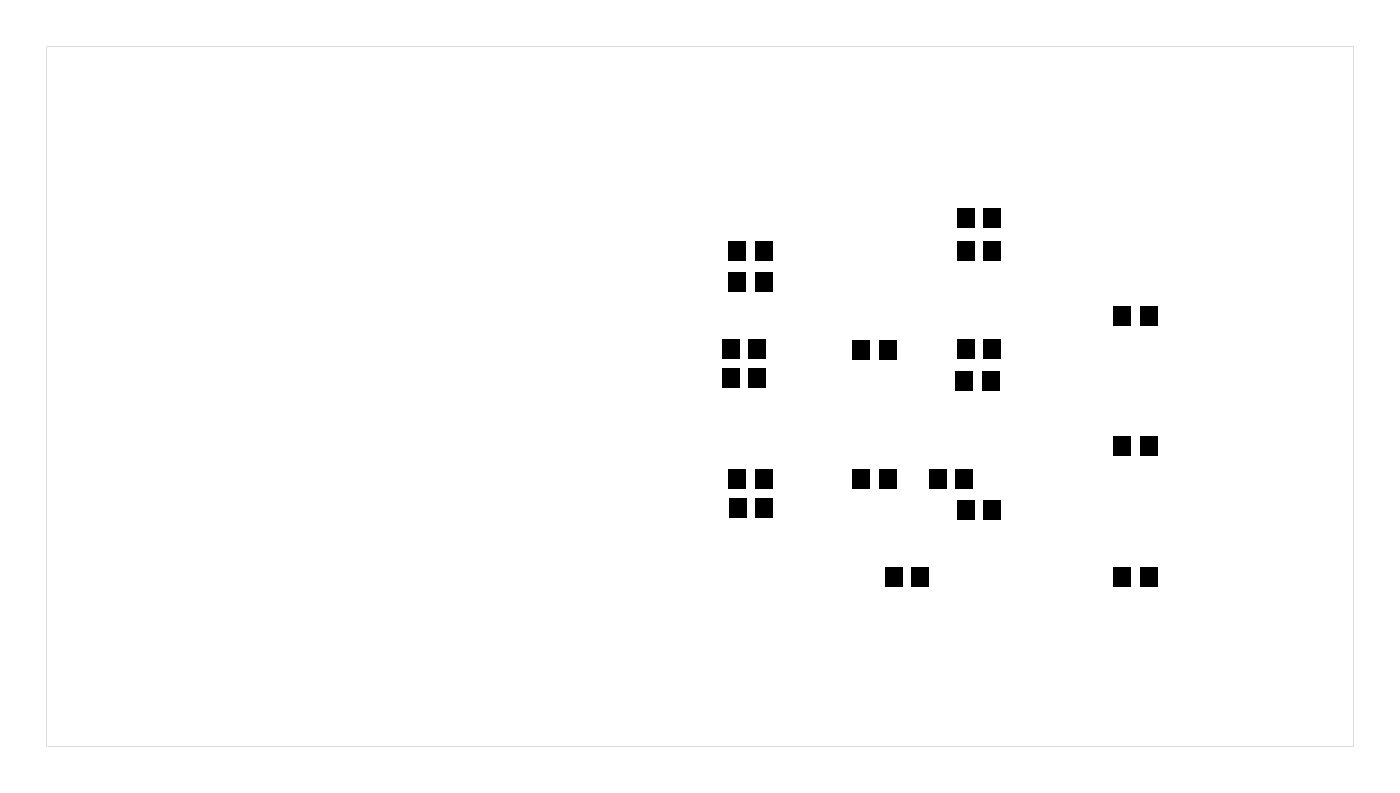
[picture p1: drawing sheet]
<svg xmlns="http://www.w3.org/2000/svg" width="109mm" height="62mm" viewBox="0 0 109 62" stroke-linecap="round" stroke-linejoin="round" font-family="sans-serif">
<g fill="#000">
<path d="M74.5 16.2h1.4v1.5h-1.4zM76.5 16.2h1.4v1.5h-1.4zM56.2 28.7h1.4v1.5h-1.4zM56.7 18.8h1.4v1.5h-1.4zM56.2 26.4h1.4v1.5h-1.4zM56.7 21.2h1.4v1.5h-1.4zM56.7 36.5h1.4v1.5h-1.4zM58.3 28.7h1.4v1.5h-1.4zM58.8 18.8h1.4v1.5h-1.4zM58.3 26.4h1.4v1.5h-1.4zM58.8 21.2h1.4v1.5h-1.4zM58.8 36.5h1.4v1.5h-1.4z"/>
<path d="M66.4 26.5h1.4v1.5h-1.4zM66.4 36.5h1.4v1.5h-1.4zM68.4 26.5h1.4v1.5h-1.4zM68.4 36.5h1.4v1.5h-1.4zM72.3 36.5h1.4v1.5h-1.4zM74.4 28.9h1.4v1.5h-1.4zM74.4 36.5h1.4v1.5h-1.4zM74.5 18.8h1.4v1.5h-1.4zM74.5 26.4h1.4v1.5h-1.4zM76.4 28.9h1.4v1.5h-1.4zM76.5 18.8h1.4v1.5h-1.4zM76.5 26.4h1.4v1.5h-1.4z"/>
<path d="M86.7 34h1.4v1.5h-1.4zM86.7 23.8h1.4v1.5h-1.4zM88.7 34h1.4v1.5h-1.4zM88.7 23.8h1.4v1.5h-1.4zM56.7 38.8h1.4v1.5h-1.4zM58.8 38.8h1.4v1.5h-1.4zM68.9 44.2h1.4v1.5h-1.4zM71 44.2h1.4v1.5h-1.4zM74.5 39h1.4v1.5h-1.4zM76.6 39h1.4v1.5h-1.4zM86.7 44.2h1.4v1.5h-1.4zM88.7 44.2h1.4v1.5h-1.4z"/>
<path d="M3.6 3.6v54.5h101.8v-54.5zM3.6 3.6h101.8v54.5h-101.8z"/>
</g>
</svg>
